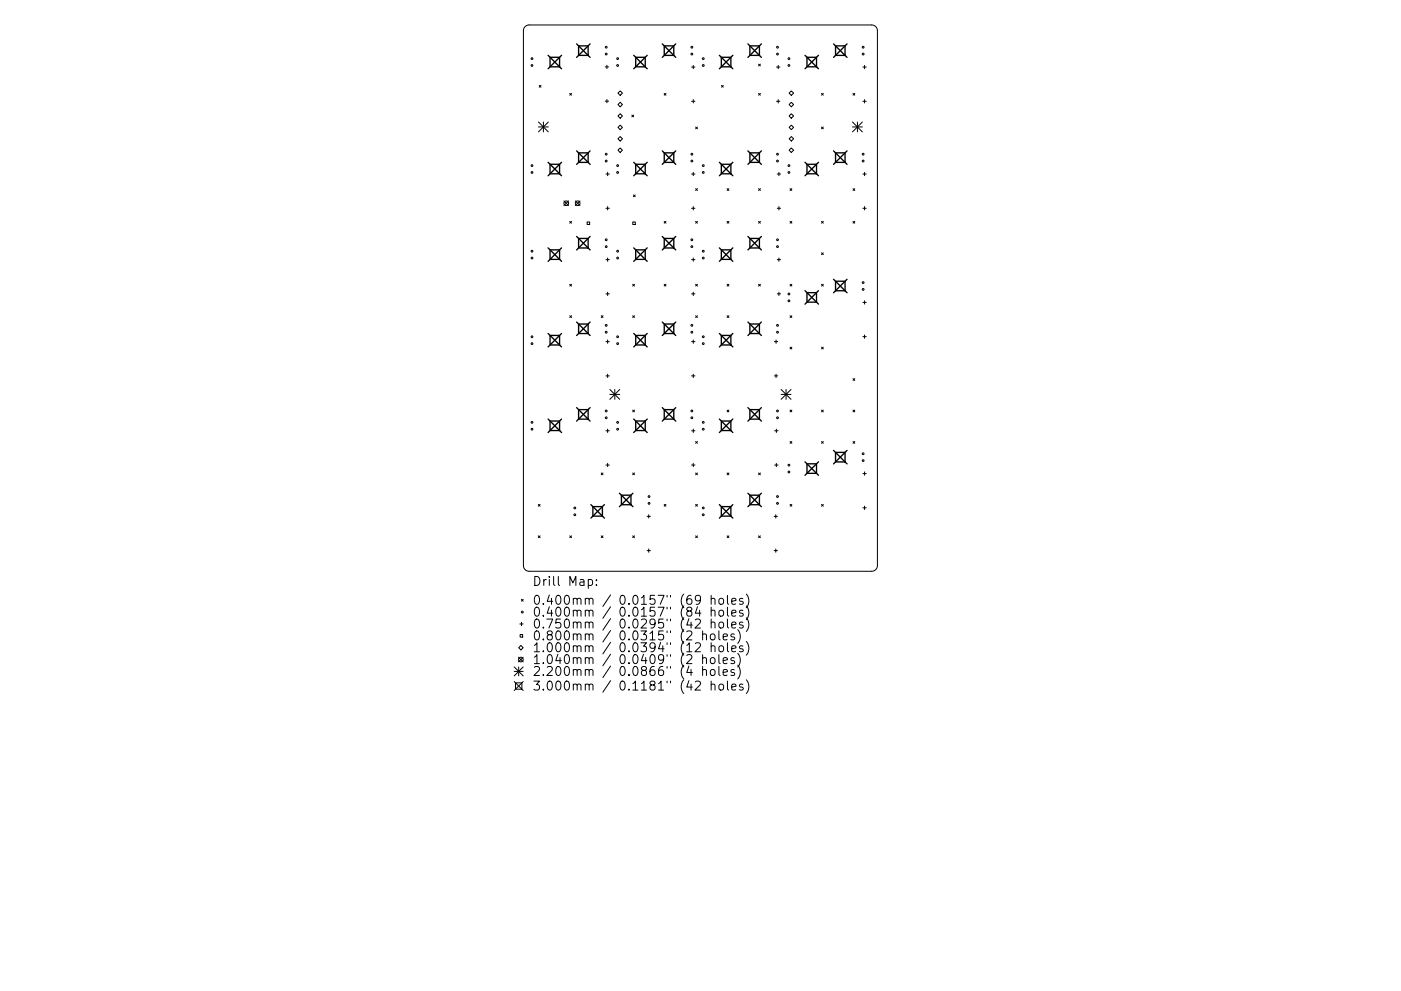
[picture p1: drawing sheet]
<svg xmlns="http://www.w3.org/2000/svg" width="297mm" height="210mm" viewBox="0 0 297 210" stroke-linecap="round" stroke-linejoin="round" font-family="sans-serif">
<defs><g id="words">
<g font-size="2.7">
<text x="112.8" y="124.3">Drill Map:</text>
<text x="112.8" y="128.3">0.400mm / 0.0157&quot; (69 holes)</text>
<text x="112.8" y="130.8">0.400mm / 0.0157&quot; (84 holes)</text>
<text x="112.8" y="133.3">0.750mm / 0.0295&quot; (42 holes)</text>
<text x="112.8" y="135.9">0.800mm / 0.0315&quot; (2 holes)</text>
<text x="112.8" y="138.4">1.000mm / 0.0394&quot; (12 holes)</text>
<text x="112.8" y="140.9">1.040mm / 0.0409&quot; (2 holes)</text>
<text x="112.8" y="143.4">2.200mm / 0.0866&quot; (4 holes)</text>
<text x="112.8" y="146.5">3.000mm / 0.1181&quot; (42 holes)</text>
</g>
</g></defs>
<g fill="none" stroke="#000" stroke-width=".21">
<path d="M111.3 5.7l.9-.4h72.6a1.21 1.21 0 0 1 1.2 1.2v113.5a1.21 1.21 0 0 1-1.2 1.2h-72.6a1.21 1.21 0 0 1-1.2-1.2v-113.5zM114.3 18.1l.4 .4M114.7 18.1l-.4 .4M120.8 19.8l.4 .4M121.2 19.8l-.4 .4M128.3 14.2h.7M128.7 13.8v.8M131.5 19.3l.5 .5-.5 .4-.5-.4zM140.8 19.8l.4 .4M141.2 19.8l-.4 .4M146.6 14.2h.7M147 13.9v.7"/>
<path d="M153 18.1l.4 .4M153.4 18.1l-.4 .4M160.8 13.6l.4 .4M160.8 19.8l.4 .4M161.2 13.6l-.4 .4M161.2 19.8l-.4 .4M164.6 14.2h.8M165 13.9v.7M167.3 19.8l.5-.5 .5 .5-.5 .4zM174.2 19.8l.4 .4M174.6 19.8l-.4 .4M180.8 19.8l.4 .4"/>
<path d="M181.2 19.8l-.4 .4M182.9 14.2h.8M183.3 13.9v.7M114.2 25.9l2.1 2.1M114.2 26.9h2.1M115.2 25.9v2.1M116.3 25.9l-2.1 2.1M128.3 21.5h.7M128.5 36.9h.7M128.7 21.1v.7M128.8 36.6v.7M131.5 21.7l.5 .5-.5 .5-.5-.5z"/>
<path d="M131.5 24.1l.5 .5-.5 .5-.5-.5zM131.5 26.5l.5 .5-.5 .5-.5-.5zM131.5 29l.5 .4-.5 .5-.5-.5zM131.5 31.4l.5 .5-.5 .4-.5-.4zM134 24.4l.3 .4M134.3 24.4l-.3 .4M146.6 21.5h.7M146.6 36.9h.7M147 21.1v.7M147 36.6v.7M147.5 27l.4 .3M147.9 27l-.4 .3"/>
<path d="M164.6 21.5h.8M164.8 36.9h.7M165 21.1v.7M165.1 36.6v.7M167.3 22.2l.5-.5 .5 .5-.5 .5zM167.3 29.4l.5-.4 .5 .4-.5 .5zM167.3 31.9l.5-.5 .5 .5-.5 .4zM167.8 24.1l.5 .5-.5 .5-.5-.5zM167.8 26.5l.5 .5-.5 .5-.5-.5zM174.2 27l.4 .3M174.6 27l-.4 .3M180.7 26.9h2.1"/>
<path d="M180.7 25.9l2.1 2.1M181.8 25.9v2.1M182.8 25.9l-2.1 2.1M182.9 21.5h.8M182.9 36.9h.8M183.3 21.1v.7M183.3 36.6v.7M119.6 42.6l.9 1M120.5 42.6l-.9 1M120.8 47l.4 .4M121.2 47l-.4 .4M122 42.6l1 1"/>
<path d="M123 42.6l-1 1M124.5 47.1h.5v.5h-.5zM128.5 44.2h.7M128.5 55.1h.7M128.8 43.8v.7M128.8 54.7v.7M134.2 47.1h.5v.5h-.5zM134.3 41.4l.4 .3M134.7 41.4l-.4 .3M140.8 47l.4 .4M141.2 47l-.4 .4M146.6 44.2h.7"/>
<path d="M146.6 55.1h.7M147 43.8v.7M147 54.7v.7M147.5 40l.4 .4M147.5 47l.4 .4M147.9 47l-.4 .4M147.9 40l-.4 .4M154.2 40l.3 .4M154.2 47l.3 .4M154.5 40l-.3 .4M154.5 47l-.3 .4M160.8 40l.4 .4"/>
<path d="M160.8 47l.4 .4M161.2 40l-.4 .4M161.2 47l-.4 .4M164.8 44.2h.7M164.8 55.1h.7M165.1 43.8v.7M165.1 54.7v.7M167.5 40l.4 .4M167.5 47l.4 .4M167.9 47l-.4 .4M167.9 40l-.4 .4M174.2 53.6l.4 .4"/>
<path d="M174.2 47l.4 .4M174.6 47l-.4 .4M174.6 53.6l-.4 .4M180.8 40l.4 .4M180.8 47l.4 .4M181.2 47l-.4 .4M181.2 40l-.4 .4M182.9 44.2h.8M183.3 43.8v.7M120.8 60.3l.4 .4M120.8 67l.4 .4M121.2 60.3l-.4 .4"/>
<path d="M121.2 67l-.4 .4M127.5 67l.4 .4M127.9 67l-.4 .4M128.5 62.3h.7M128.5 72.5h.7M128.5 79.7h.7M128.8 62v.7M128.8 72.1v.7M128.8 79.4v.7M134.1 60.3l.4 .4M134.1 67l.4 .4M134.5 60.3l-.4 .4"/>
<path d="M134.5 67l-.4 .4M140.8 60.3l.4 .4M141.2 60.3l-.4 .4M146.6 62.3h.7M146.6 72.5h.7M146.6 79.7h.7M147 62v.7M147 72.1v.7M147 79.4v.7M147.5 67l.4 .4M147.5 60.3l.4 .4M147.9 60.3l-.4 .4"/>
<path d="M147.9 67l-.4 .4M154.2 60.3l.3 .4M154.2 67l.3 .4M154.5 60.3l-.3 .4M154.5 67l-.3 .4M160.8 60.3l.4 .4M161.2 60.3l-.4 .4M164.2 72.5h.7M164.2 79.7h.7M164.5 72.1v.7M164.5 79.4v.7M164.8 62.3h.7"/>
<path d="M165.1 62v.7M167.5 67l.4 .4M167.5 60.3l.4 .4M167.5 73.7l.4 .3M167.9 60.3l-.4 .4M167.9 67l-.4 .4M167.9 73.7l-.4 .3M174.2 60.3l.4 .4M174.2 73.7l.4 .3M174.6 60.3l-.4 .4M174.6 73.7l-.4 .3M182.9 64.2h.8"/>
<path d="M182.9 71.4h.8M183.3 63.8v.7M183.3 71.1v.7M128.5 91.4h.7M128.5 98.7h.7M128.8 91v.8M128.8 98.3v.7M129.3 82.6l2.1 2.1M129.3 83.7h2.1M130.3 82.6v2.1M131.4 82.6l-2.1 2.1M134.1 87l.4 .4"/>
<path d="M134.5 87l-.4 .4M146.6 91.4h.7M146.6 98.7h.7M147 91v.8M147 98.3v.7M147.5 93.7l.4 .4M147.9 93.7l-.4 .4M154.2 87l.3 .4M154.5 87l-.3 .4M164.2 91.4h.8M164.2 98.7h.8M164.6 91v.8"/>
<path d="M164.6 98.3v.7M165.6 83.7h2.1M165.6 82.6l2.1 2.1M166.7 82.6v2.1M167.5 87l.4 .4M167.5 93.7l.4 .4M167.7 82.6l-2.1 2.1M167.9 87l-.4 .4M167.9 93.7l-.4 .4M174.2 93.7l.4 .4M174.2 87l.4 .4M174.6 87l-.4 .4"/>
<path d="M174.6 93.7l-.4 .4M180.8 87l.4 .4M180.8 80.3l.4 .4M180.8 93.7l.4 .4M181.2 80.3l-.4 .4M181.2 93.7l-.4 .4M181.2 87l-.4 .4M114.1 107l.4 .4M114.1 113.7l.4 .4M114.5 107l-.4 .4M114.5 113.7l-.4 .4M120.8 113.7l.4 .4"/>
<path d="M121.2 113.7l-.4 .4M127.5 100.3l.4 .4M127.5 113.7l.4 .4M127.9 100.3l-.4 .4M127.9 113.7l-.4 .4M134.1 100.3l.4 .4M134.1 113.7l.4 .4M134.5 100.3l-.4 .4M134.5 113.7l-.4 .4M137.2 109.6h.7M137.2 116.8h.7M137.5 109.2v.7"/>
<path d="M137.5 116.5v.7M140.8 107l.4 .4M141.2 107l-.4 .4M147.5 113.7l.4 .4M147.5 100.3l.4 .4M147.5 107l.4 .4M147.9 100.3l-.4 .4M147.9 107l-.4 .4M147.9 113.7l-.4 .4M154.2 100.3l.3 .4M154.2 113.7l.3 .4M154.5 100.3l-.3 .4"/>
<path d="M154.5 113.7l-.3 .4M160.8 113.7l.4 .4M160.8 100.3l.4 .4M161.2 100.3l-.4 .4M161.2 113.7l-.4 .4M164.1 109.6h.7M164.1 116.8h.7M164.5 109.2v.7M164.5 116.5v.7M167.5 107l.4 .4M167.9 107l-.4 .4M174.2 107l.4 .4"/>
<path d="M174.6 107l-.4 .4M182.9 100.5h.8M182.9 107.7h.8M183.3 100.1v.7M183.3 107.4v.7M109.9 139.4l1 1M110 137.4l.5-.5 .4 .5-.4 .5zM110.2 132.4h.7M110.3 134.6h.5v.6h-.5zM110.5 127.2l.4 .3M110.6 132v.7M110.9 139.4l-1 1"/>
<path d="M110.9 127.2l-.4 .3M124.7 123l.6-.1 .3 .4v.5l-.1 .3h-.8M126.5 124v.2M126.5 123v.2M147.4 131.5l.3-.2h.5l.2 .2 .1 .4-.1 .3-1.1 1h1.2M147.4 136.6l.3-.2h.5l.2 .2 .1 .3-.1 .3-1.1 1.1h1.2M147.9 128.7l-.5 1.4h1.2M148.5 127.1l-.3 .4-.6-.1-.2-.3v-.4l.2-.3 .6-.1 .2 .2a1.26 1.26 0 0 1-.4 1.7h-.4M149 134.7l.2-.2 .5 .1 .1 1.2M149 139.7l.2-.2 .5 .1 .1 1.2M149 133.9v1.9M149 138.9v1.9"/>
<path d="M150.8 127.1l.3-.2 .4 .1 .1 1.2M150.8 129.6l.3-.1 .4 .1 .1 1.1M150.8 132.2l.3-.2 .4 .1 .1 1.1M150.8 134.6l.4-.1 .4 .4v.5l-.4 .4-.4-.1-.2-.3v-.5zM150.8 137.2l.3-.2 .4 .1 .1 1.2M150.8 139.6l.4-.1 .4 .4v.5l-.4 .4-.4-.1-.2-.3v-.5zM150.8 126.3v1.9M150.8 128.8v1.9M150.8 131.3v1.9M150.8 136.4v1.9M152.4 133.9v1.6l.3 .3M152.4 138.9v1.6l.3 .3"/>
<path d="M152.6 127l.5-.1 .3 .4v.6l-.3 .3-.5-.1-.2-.2v-.6zM152.6 129.6l.5-.1 .3 .3v.6l-.3 .3-.5-.1-.2-.2v-.6zM152.6 132.1l.5-.1 .3 .3v.6l-.3 .3h-.5l-.2-.3v-.6zM152.6 137.1l.5-.1 .3 .4v.5l-.3 .4-.5-.1-.2-.3v-.5zM153.3 135.1l.9-.2-.1-.3-.5-.1-.3 .3 .1 .9h.7M154.2 126.3v1.6l.3 .3M154.2 128.8v1.7l.3 .2M154.2 131.3v1.7l.3 .2M154.2 136.4v1.6l.3 .3M155.1 127.6l.9-.2v-.4l-.6-.1-.3 .3 .1 .9h.8M155.1 130.1l.9-.2v-.3l-.6-.1-.3 .2 .1 .9h.8M155.1 132.6l.9-.2v-.3l-.6-.1-.3 .2 .1 1h.8"/>
<path d="M155.1 137.6l.9-.1v-.4l-.6-.1-.3 .3 .1 .9h.8M155.7 134.6l-.5-.1-.2 .3v.2l.7 .2v.5h-.7M155.7 139.6l-.5-.1-.2 .3v.3l.7 .2v.4h-.7M156.4 133.6a2.19 2.19 0 0 1 0 2.9M156.4 138.6a2.19 2.19 0 0 1 0 2.9M157.5 127l-.5-.1-.2 .3 .1 .3 .6 .2v.4h-.7M157.5 129.6l-.5-.1-.2 .2 .1 .3 .6 .2v.4h-.7M157.5 132.1l-.5-.1-.2 .2 .1 .3 .6 .2v.5h-.7M157.5 137.1l-.5-.1-.2 .3 .1 .3 .6 .1v.5h-.7M158.2 126a2.19 2.19 0 0 1 0 2.9M158.2 128.6a2.19 2.19 0 0 1 0 2.9M158.2 131.1a2.19 2.19 0 0 1 0 2.9"/>
<path d="M158.2 136.1a2.19 2.19 0 0 1 0 2.9M109 141.5l1.9 1.9M109 142.5h1.9M109 144.6l1.9 1.9M109.3 144.9h1.3v1.3h-1.3zM110 141.5v1.9M110.9 141.5l-1.9 1.9M110.9 144.6l-1.9 1.9M147.4 144.7l.3-.2h.5l.2 .2 .1 .3-.1 .3-1.1 1.1h1.2M149 142.2l.2-.2 .5 .1 .1 1.2M149 141.4v1.9M150.7 142.2l.3-.2 .5 .2 .1 .8-.2 .2-.4 .1-.3-.2z"/>
<path d="M150.8 145.3l.3-.2 .4 .1 .1 1.2M150.8 144.5v1.9M152.4 141.4v1.6l.3 .3M152.6 145.2l.5-.1 .3 .4v.5l-.3 .4-.5-.1-.2-.3v-.5zM153.3 140.2l.9-.2-.1-.4-.5-.1-.3 .3 .1 .9h.7M153.3 142.7l.9-.2-.1-.4-.5-.1-.3 .3 .1 .9h.7M154.2 144.5v1.6l.3 .3M155.1 145.8l.9-.2v-.4l-.6-.1-.3 .3 .1 .9h.8M155.7 142.1l-.5-.1-.2 .3v.3l.7 .2v.4h-.7M156.4 141.1a2.19 2.19 0 0 1 0 2.9M157.5 145.2l-.5-.1-.2 .3 .1 .3 .6 .2v.4h-.7M158.2 144.2a2.19 2.19 0 0 1 0 2.9"/>
<circle cx="112.8" cy="12.4" r=".19"/>
<circle cx="112.8" cy="13.9" r=".19"/>
<circle cx="128.5" cy="10" r=".19"/>
<circle cx="128.5" cy="11.5" r=".19"/>
<circle cx="130.9" cy="12.4" r=".19"/>
<circle cx="130.9" cy="13.9" r=".19"/>
<circle cx="146.7" cy="10" r=".19"/>
<circle cx="146.7" cy="11.5" r=".19"/>
<circle cx="149.1" cy="12.4" r=".19"/>
<circle cx="149.1" cy="13.9" r=".19"/>
<circle cx="164.8" cy="11.5" r=".19"/>
<circle cx="164.8" cy="10" r=".19"/>
<circle cx="167.3" cy="12.4" r=".19"/>
<circle cx="167.3" cy="13.9" r=".19"/>
<circle cx="183" cy="10" r=".19"/>
<circle cx="183" cy="11.5" r=".19"/>
<circle cx="112.8" cy="35.1" r=".19"/>
<circle cx="112.8" cy="36.6" r=".19"/>
<circle cx="128.5" cy="32.7" r=".19"/>
<circle cx="128.5" cy="34.2" r=".19"/>
<circle cx="130.9" cy="35.1" r=".19"/>
<circle cx="130.9" cy="36.6" r=".19"/>
<circle cx="146.7" cy="32.7" r=".19"/>
<circle cx="146.7" cy="34.2" r=".19"/>
<circle cx="149.1" cy="35.1" r=".19"/>
<circle cx="149.1" cy="36.6" r=".19"/>
<circle cx="164.8" cy="32.7" r=".19"/>
<circle cx="164.8" cy="34.2" r=".19"/>
<circle cx="167.3" cy="35.1" r=".19"/>
<circle cx="167.3" cy="36.6" r=".19"/>
<circle cx="183" cy="34.2" r=".19"/>
<circle cx="183" cy="32.7" r=".19"/>
<circle cx="112.8" cy="53.3" r=".19"/>
<circle cx="112.8" cy="54.7" r=".19"/>
<circle cx="120.1" cy="43.1" r=".5"/>
<circle cx="122.5" cy="43.1" r=".5"/>
<circle cx="128.5" cy="50.9" r=".19"/>
<circle cx="128.5" cy="52.3" r=".19"/>
<circle cx="130.9" cy="53.3" r=".19"/>
<circle cx="130.9" cy="54.7" r=".19"/>
<circle cx="146.7" cy="50.9" r=".19"/>
<circle cx="146.7" cy="52.3" r=".19"/>
<circle cx="149.1" cy="53.3" r=".19"/>
<circle cx="149.1" cy="54.7" r=".19"/>
<circle cx="164.8" cy="50.9" r=".19"/>
<circle cx="164.8" cy="52.3" r=".19"/>
<circle cx="183" cy="60" r=".19"/>
<circle cx="112.8" cy="71.5" r=".19"/>
<circle cx="112.8" cy="72.9" r=".19"/>
<circle cx="128.5" cy="70.5" r=".19"/>
<circle cx="128.5" cy="69" r=".19"/>
<circle cx="130.9" cy="71.5" r=".19"/>
<circle cx="130.9" cy="72.9" r=".19"/>
<circle cx="146.7" cy="70.5" r=".19"/>
<circle cx="146.7" cy="69" r=".19"/>
<circle cx="149.1" cy="71.5" r=".19"/>
<circle cx="149.1" cy="72.9" r=".19"/>
<circle cx="164.8" cy="70.5" r=".19"/>
<circle cx="164.8" cy="69" r=".19"/>
<circle cx="167.3" cy="63.8" r=".19"/>
<circle cx="167.3" cy="62.4" r=".19"/>
<circle cx="183" cy="61.4" r=".19"/>
<circle cx="112.8" cy="91.1" r=".19"/>
<circle cx="112.8" cy="89.6" r=".19"/>
<circle cx="128.5" cy="87.2" r=".19"/>
<circle cx="128.5" cy="88.6" r=".19"/>
<circle cx="130.9" cy="91.1" r=".19"/>
<circle cx="130.9" cy="89.6" r=".19"/>
<circle cx="146.7" cy="87.2" r=".19"/>
<circle cx="146.7" cy="88.6" r=".19"/>
<circle cx="149.1" cy="91.1" r=".19"/>
<circle cx="149.1" cy="89.6" r=".19"/>
<circle cx="164.8" cy="87.2" r=".19"/>
<circle cx="164.8" cy="88.6" r=".19"/>
<circle cx="167.3" cy="98.7" r=".19"/>
<circle cx="183" cy="97.7" r=".19"/>
<circle cx="183" cy="96.3" r=".19"/>
<circle cx="121.9" cy="107.8" r=".19"/>
<circle cx="121.9" cy="109.2" r=".19"/>
<circle cx="137.6" cy="106.8" r=".19"/>
<circle cx="137.6" cy="105.3" r=".19"/>
<circle cx="149.1" cy="109.2" r=".19"/>
<circle cx="149.1" cy="107.8" r=".19"/>
<circle cx="164.8" cy="106.8" r=".19"/>
<circle cx="164.8" cy="105.3" r=".19"/>
<circle cx="167.3" cy="100.1" r=".19"/>
<circle cx="110.4" cy="139.9" r=".5"/>
<circle cx="110.7" cy="129.9" r=".19"/>
</g>
<g fill="none" stroke="#000" stroke-width=".29">
<path d="M116.2 11.7l2.9 2.9M116.6 12.2h2v2h-2zM119.1 11.7l-2.9 2.9M122.3 9.3l2.8 2.9M122.7 9.7h2v2.1h-2zM125.1 9.3l-2.8 2.9M134.4 11.7l2.8 2.9M134.8 12.2h2v2h-2zM137.2 11.7l-2.8 2.9M140.4 9.3l2.9 2.9M140.8 9.7h2.1v2.1h-2.1zM143.3 9.3l-2.9 2.9"/>
<path d="M152.5 11.7l2.9 2.9M152.9 12.2h2.1v2h-2.1zM155.4 11.7l-2.9 2.9M158.6 9.3l2.8 2.9M159 9.7h2v2.1h-2zM161.4 9.3l-2.8 2.9M170.7 11.7l2.8 2.9M171.1 12.2h2v2h-2zM173.5 11.7l-2.8 2.9M176.7 9.3l2.9 2.9M177.1 9.7h2.1v2.1h-2.1zM179.6 9.3l-2.9 2.9"/>
<path d="M116.2 34.4l2.9 2.9M116.6 34.9h2v2h-2zM119.1 34.4l-2.9 2.9M122.3 32l2.8 2.9M122.7 32.4h2v2.1h-2zM125.1 32l-2.8 2.9M134.4 34.4l2.8 2.9M134.8 34.9h2v2h-2zM137.2 34.4l-2.8 2.9M140.4 32l2.9 2.9M140.8 32.4h2.1v2.1h-2.1zM143.3 32l-2.9 2.9"/>
<path d="M152.5 34.4l2.9 2.9M152.9 34.9h2.1v2h-2.1zM155.4 34.4l-2.9 2.9M158.6 32l2.8 2.9M159 32.4h2v2.1h-2zM161.4 32l-2.8 2.9M170.7 34.4l2.8 2.9M171.1 34.9h2v2h-2zM173.5 34.4l-2.8 2.9M176.7 32l2.9 2.9M177.1 32.4h2.1v2.1h-2.1zM179.6 32l-2.9 2.9"/>
<path d="M116.2 52.6l2.9 2.8M116.6 53h2v2h-2zM119.1 52.6l-2.9 2.8M122.3 50.2l2.8 2.8M122.7 50.6h2v2h-2zM125.1 50.2l-2.8 2.8M134.4 52.6l2.8 2.8M134.8 53h2v2h-2zM137.2 52.6l-2.8 2.8M140.4 50.2l2.9 2.8M140.8 50.6h2.1v2h-2.1zM143.3 50.2l-2.9 2.8"/>
<path d="M152.5 52.6l2.9 2.8M152.9 53h2.1v2h-2.1zM155.4 52.6l-2.9 2.8M158.6 50.2l2.8 2.8M159 50.6h2v2h-2zM161.4 50.2l-2.8 2.8M176.7 59.2l2.9 2.9M177.1 59.7h2.1v2h-2.1zM179.6 59.2l-2.9 2.9M116.2 70.7l2.9 2.9M116.6 71.2h2v2h-2zM119.1 70.7l-2.9 2.9"/>
<path d="M122.3 68.3l2.8 2.9M122.7 68.7h2v2.1h-2zM125.1 68.3l-2.8 2.9M134.4 70.7l2.8 2.9M134.8 71.2h2v2h-2zM137.2 70.7l-2.8 2.9M140.4 68.3l2.9 2.9M140.8 68.7h2.1v2.1h-2.1zM143.3 68.3l-2.9 2.9M152.5 70.7l2.9 2.9M152.9 71.2h2.1v2h-2.1zM155.4 70.7l-2.9 2.9"/>
<path d="M158.6 68.3l2.8 2.9M159 68.7h2v2.1h-2zM161.4 68.3l-2.8 2.9M170.7 61.7l2.8 2.8M171.1 62.1h2v2h-2zM173.5 61.7l-2.8 2.8M116.2 88.9l2.9 2.9M116.6 89.3h2v2h-2zM119.1 88.9l-2.9 2.9M122.3 86.5l2.8 2.8M122.7 86.9h2v2h-2zM125.1 86.5l-2.8 2.8"/>
<path d="M134.4 88.9l2.8 2.9M134.8 89.3h2v2h-2zM137.2 88.9l-2.8 2.9M140.4 86.5l2.9 2.8M140.8 86.9h2.1v2h-2.1zM143.3 86.5l-2.9 2.8M152.5 88.9l2.9 2.9M152.9 89.3h2.1v2h-2.1zM155.4 88.9l-2.9 2.9M158.6 86.5l2.8 2.8M159 86.9h2v2h-2zM161.4 86.5l-2.8 2.8"/>
<path d="M170.7 98l2.8 2.8M171.1 98.4h2v2h-2zM173.5 98l-2.8 2.8M176.7 95.6l2.9 2.8M177.1 96h2.1v2h-2.1zM179.6 95.6l-2.9 2.8M125.3 107.1l2.8 2.8M125.7 107.5h2v2h-2zM128.1 107.1l-2.8 2.8M131.3 104.6l2.9 2.9M131.8 105.1h2v2h-2zM134.2 104.6l-2.9 2.9"/>
<path d="M152.5 107.1l2.9 2.8M152.9 107.5h2.1v2h-2.1zM155.4 107.1l-2.9 2.8M158.6 104.6l2.8 2.9M159 105.1h2v2h-2zM161.4 104.6l-2.8 2.9"/>
</g>
<use href="#words"/>
</svg>
